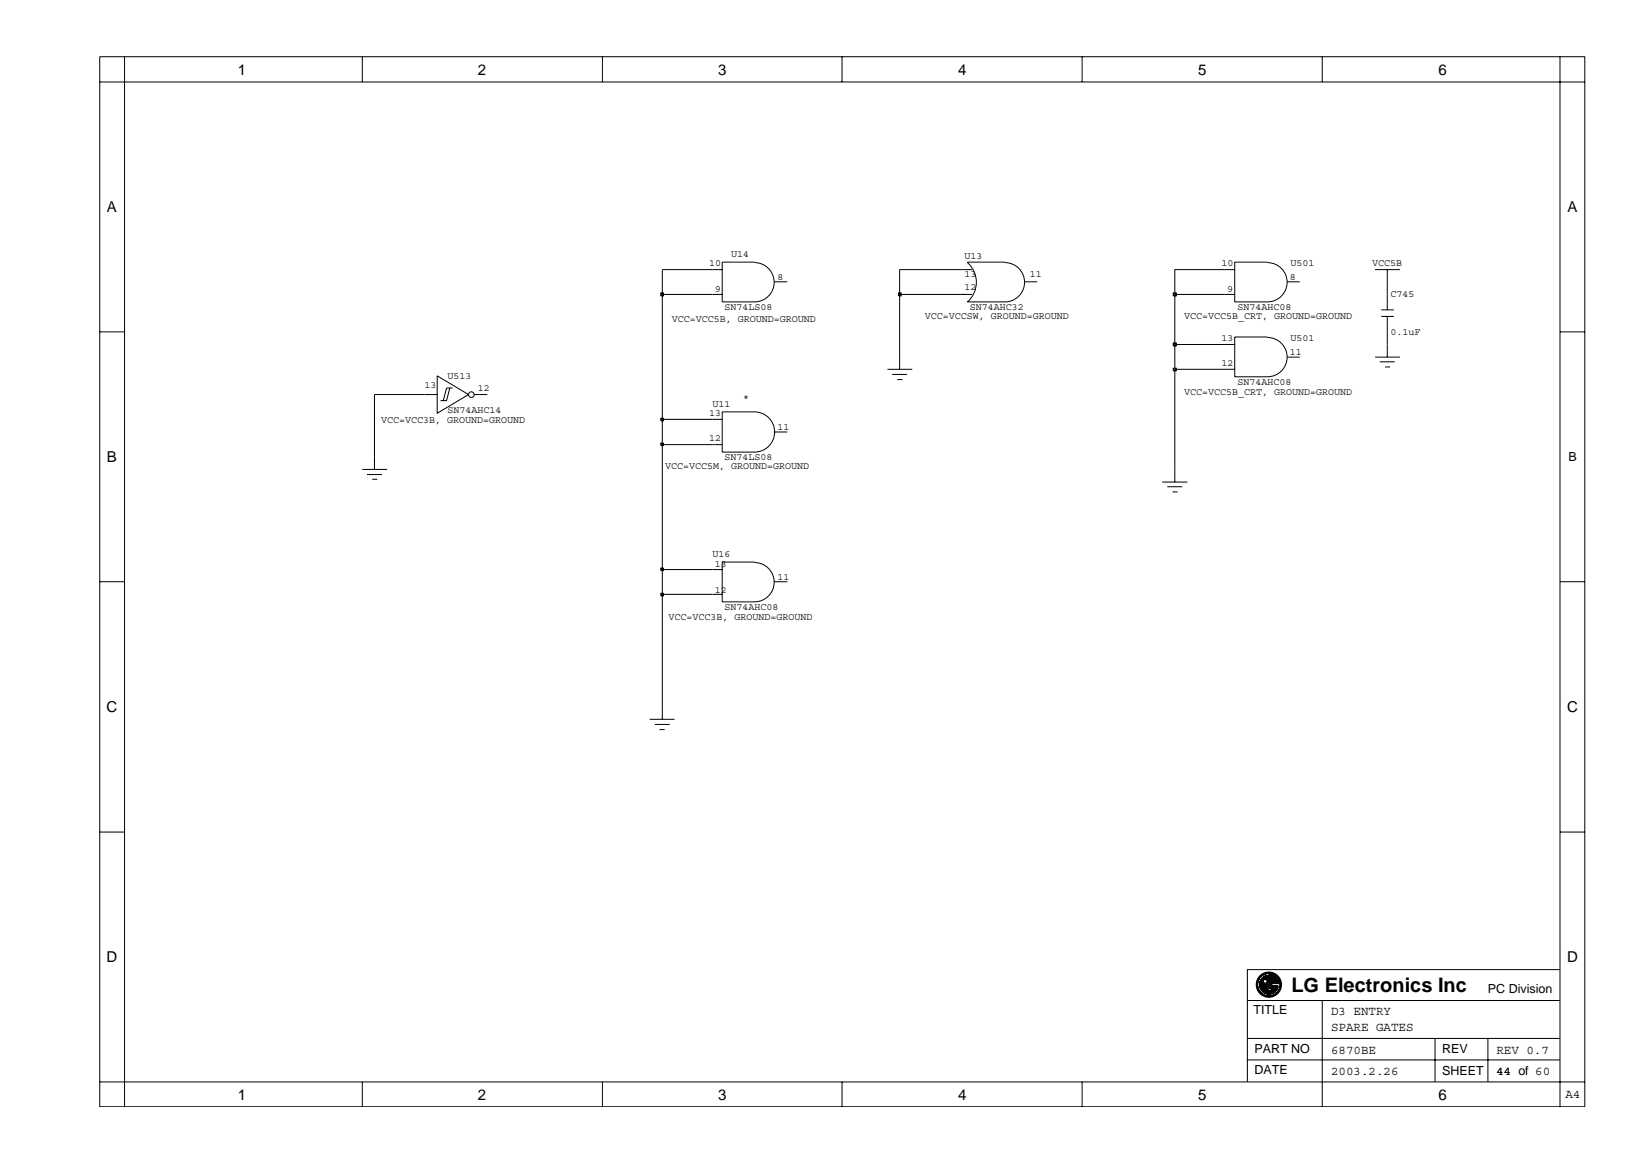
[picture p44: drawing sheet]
<svg xmlns="http://www.w3.org/2000/svg" width="297mm" height="210mm" viewBox="0 0 297 210" stroke-linecap="round" stroke-linejoin="round" font-family="sans-serif">
<defs><g id="words">
<text font-size="3.6" x="233.6" y="179.6">LG Electronics Inc</text>
<g font-size="2.7">
<text x="43" y="13.5">1</text>
<text x="86.5" y="13.5">2</text>
<text x="129.9" y="13.5">3</text>
<text x="173.3" y="13.5">4</text>
<text x="216.8" y="13.5">5</text>
<text x="260.2" y="13.5">6</text>
<text x="19.3" y="38.4">A</text>
<text x="283.6" y="38.4">A</text>
<text x="19.3" y="83.6">B</text>
<text x="19.3" y="128.9">C</text>
<text x="283.5" y="128.9">C</text>
<text x="19.3" y="174.1">D</text>
<text x="283.5" y="174.1">D</text>
<text x="43" y="199">1</text>
<text x="86.5" y="199">2</text>
<text x="129.9" y="199">3</text>
<text x="173.3" y="199">4</text>
<text x="216.8" y="199">5</text>
<text x="260.2" y="199">6</text>
</g>
<g font-size="2.3">
<text x="283.7" y="83.5">B</text>
<text x="269.2" y="179.6">PC Division</text>
<text x="226.7" y="183.5">TITLE</text>
<text x="240.8" y="183.6">D3 ENTRY</text>
<text x="226.9" y="190.5">PART NO</text>
<text x="240.8" y="186.6">SPARE GATES</text>
<text x="240.8" y="190.7">6870BE</text>
<text x="260.9" y="190.5">REV</text>
<text x="270.7" y="190.7">REV 0.7</text>
<text x="226.9" y="194.3">DATE</text>
<text x="240.8" y="194.6">2003.2.26</text>
<text x="260.9" y="194.5">SHEET</text>
<text x="270.7" y="194.6">44</text>
<text x="270.7" y="194.6">44 of 60</text>
<text x="283.2" y="198.7">A4</text>
</g>
<g font-size="1.8">
<text x="132.3" y="46.4">U14</text>
<text x="174.5" y="46.9">U13</text>
<text x="128.3" y="48.1">10</text>
<text x="129.3" y="52.9">9</text>
<text x="140.6" y="50.7">8</text>
<text x="174.5" y="50.2">13</text>
<text x="174.5" y="52.4">12</text>
<text x="186.3" y="50.2">11</text>
<text x="221" y="48.1">10</text>
<text x="222" y="52.9">9</text>
<text x="233.4" y="50.7">8</text>
<text x="233.4" y="48.1">U501</text>
<text x="248.2" y="48.1">VCC5B</text>
<text x="251.6" y="53.8">C745</text>
<text x="121.5" y="58.4">VCC=VCC5B, GROUND=GROUND</text>
<text x="131.1" y="56.1">SN74LS08</text>
<text x="167.3" y="57.8">VCC=VCCSW, GROUND=GROUND</text>
<text x="175.4" y="56.1">SN74AHC32</text>
<text x="214.2" y="57.8">VCC=VCC5B_CRT, GROUND=GROUND</text>
<text x="223.9" y="56.1">SN74AHC08</text>
<text x="221" y="61.8">13</text>
<text x="233.4" y="64.2">11</text>
<text x="233.4" y="61.8">U501</text>
<text x="251.6" y="60.6">0.1uF</text>
<text x="76.8" y="70.2">13</text>
<text x="81" y="68.5">U513</text>
<text x="86.5" y="70.7">12</text>
<text x="214.2" y="71.4">VCC=VCC5B_CRT, GROUND=GROUND</text>
<text x="221" y="66.2">12</text>
<text x="223.9" y="69.6">SN74AHC08</text>
<text x="68.9" y="76.5">VCC=VCC3B, GROUND=GROUND</text>
<text x="81" y="74.8">SN74AHC14</text>
<text x="128.3" y="75.3">13</text>
<text x="128.9" y="73.7">U11</text>
<text x="134.5" y="72.5">*</text>
<text x="140.6" y="77.8">11</text>
<text x="128.3" y="79.8">12</text>
<text x="131.1" y="83.2">SN74LS08</text>
<text x="120.3" y="84.9">VCC=VCC5M, GROUND=GROUND</text>
<text x="128.9" y="100.9">U16</text>
<text x="129.3" y="102.7">13</text>
<text x="129.3" y="107.2">12</text>
<text x="140.6" y="104.9">11</text>
<text x="120.9" y="112.1">VCC=VCC3B, GROUND=GROUND</text>
<text x="131.1" y="110.4">SN74AHC08</text>
</g>
</g></defs>
<g fill="none" stroke="#000" stroke-width=".18">
<path d="M128.9 53.3h1.8M128.9 48.8h1.8M136.5 47.4h-5.8v7.2h5.8a3.6 3.6 0 0 0 3.5-3.5 3.6 3.6 0 0 0-3.5-3.6M140.1 51h2.3M174.1 53.3h1.8M174.1 48.8h1.8M175 47.5a4.7 4.7 0 0 1 0 7.2M175 47.4h6.8M181.8 47.5a3.6 3.6 0 0 1 3.5 3.6 3.6 3.6 0 0 1-3.5 3.5h-6.8M185.4 51h2.2M221.6 53.3h1.8M221.6 48.8h1.8"/>
<path d="M229.3 47.4h-5.9v7.2h5.9a3.6 3.6 0 0 0 3.5-3.5 3.6 3.6 0 0 0-3.5-3.6M232.9 51h2.2M248.8 48.8h4.4M249.9 56.1h2.2M249.9 57.3h2.2M251 48.8v2.2M251 53.3v2.8M251 57.3v2.7M76.8 71.4h2.3M79.1 68l5.7 3.4-5.7 3.4zM81.4 70.2h-.6l-.6 2.3M81.9 70.2h-.5l-.6 2.3h-1.1"/>
<path d="M85.9 71.4h2.2M128.9 75.9h1.8M130.7 74.5h5.8a3.6 3.6 0 0 1 3.6 3.7 3.6 3.6 0 0 1-3.6 3.6h-5.8zM140.1 78.2h2.3M160.5 66.8h4.5M161.4 67.8h2.7M162.3 68.7h.9M162.7 64.6v2.2M221.6 66.8h1.8M221.6 62.3h1.8M229.3 61h-5.9v7.2h5.9a3.6 3.6 0 0 0 3.5-3.6 3.6 3.6 0 0 0-3.5-3.5M232.9 64.6h2.2"/>
<path d="M248.8 64.6h4.4M249.6 65.5h2.7M250.5 66.4h1M251 62.3v2.3M65.5 84.9h4.5M66.4 85.9h2.7M67.3 86.7h1M67.7 82.7v2.2M128.9 80.5h1.8M210.2 87.2h4.6M211.2 88.1h2.7M212.1 89h.9"/>
<path d="M212.5 84.9v2.3M119.8 107.5v22.7M128.9 107.5h1.8M128.9 103.1h1.8M136.5 101.7h-5.8v7.2h5.8a3.6 3.6 0 0 0 3.5-3.6 3.6 3.6 0 0 0-3.5-3.5M140.1 105.3h2.3M117.5 130.2h4.5M118.5 131.1h2.7M119.3 132h.9"/>
<circle cx="85.3" cy="71.4" r=".51"/>
</g>
<path d="M119.6 107.4h.4v.4h-.4z" fill-rule="evenodd" fill="#c2c2c2"/>
<path d="M119.6 107.4h.4v.4h-.4z" fill="none" stroke="#000" stroke-width=".25"/>
<path d="M119.8 103.1v4.4h9.1" fill="none" stroke="#000" stroke-width=".18"/>
<path d="M119.6 102.8h.4v.4h-.4z" fill-rule="evenodd" fill="#c2c2c2"/>
<path d="M119.6 102.8h.4v.4h-.4z" fill="none" stroke="#000" stroke-width=".25"/>
<path d="M67.7 71.4v11.3M212.5 66.8v18.1M119.8 80.5v22.6h9.1" fill="none" stroke="#000" stroke-width=".18"/>
<path d="M119.6 80.2h.4v.4h-.4z" fill-rule="evenodd" fill="#c2c2c2"/>
<path d="M119.6 80.2h.4v.4h-.4z" fill="none" stroke="#000" stroke-width=".25"/>
<path d="M119.8 75.9v4.6h9.1" fill="none" stroke="#000" stroke-width=".18"/>
<path d="M119.6 75.7h.4v.4h-.4z" fill-rule="evenodd" fill="#c2c2c2"/>
<path d="M119.6 75.7h.4v.4h-.4z" fill="none" stroke="#000" stroke-width=".25"/>
<path d="M119.8 53.3v22.6h9.1M67.7 71.4h9.1" fill="none" stroke="#000" stroke-width=".18"/>
<path d="M212.3 66.7h.5v.4h-.5z" fill-rule="evenodd" fill="#c2c2c2"/>
<path d="M212.3 66.7h.5v.4h-.5z" fill="none" stroke="#000" stroke-width=".25"/>
<path d="M162.7 53.3v11.3M212.5 62.3v4.5h9.1" fill="none" stroke="#000" stroke-width=".18"/>
<path d="M212.3 62.1h.5v.5h-.5z" fill-rule="evenodd" fill="#c2c2c2"/>
<path d="M212.3 62.1h.5v.5h-.5z" fill="none" stroke="#000" stroke-width=".25"/>
<path d="M212.5 53.3v9h9.1M251 60v2.3" fill="none" stroke="#000" stroke-width=".18"/>
<path d="M119.6 53h.4v.5h-.4z" fill-rule="evenodd" fill="#c2c2c2"/>
<path d="M119.6 53h.4v.5h-.4z" fill="none" stroke="#000" stroke-width=".25"/>
<path d="M119.8 48.8v4.5h9.1" fill="none" stroke="#000" stroke-width=".18"/>
<path d="M162.6 53h.4v.5h-.4z" fill="#c2c2c2"/>
<path d="M162.6 53h.4v.5h-.4z" fill="none" stroke="#000" stroke-width=".25"/>
<path d="M162.7 48.8v4.5h11.4" fill="none" stroke="#000" stroke-width=".18"/>
<path d="M212.3 53h.5v.5h-.5z" fill-rule="evenodd" fill="#c2c2c2"/>
<path d="M212.3 53h.5v.5h-.5z" fill="none" stroke="#000" stroke-width=".25"/>
<g fill="none" stroke="#000" stroke-width=".18">
<path d="M18 10.3h268.7v190h-268.7zM22.5 14.8h259.7v181h-259.7zM22.5 10.3v4.5h-4.5M65.5 10.3v4.5M109 10.3v4.5M152.3 10.3v4.5M195.8 10.3v4.5M239.2 10.3v4.5M282.2 14.8h4.5M282.2 10.3v4.5M119.8 48.8h9.1M162.7 48.8h11.4"/>
<path d="M221.6 48.8h-9.1v4.5h9.1M251 51v2.3M18 60h4.5M282.2 60h4.5M18 105.3h4.5M282.2 105.3h4.5M18 150.6h4.5M282.2 150.6h4.5M228 178.9h1.4M228.2 177.1h1.3h-1.2h1.2l-1.1-.1h1.1l-1.1-.1h1.1h-1.1l1.1-.1h-.9l.2-.2h.7h-.7l.7-.1a1.69 1.69 0 0 0-1.7 1.7 1.69 1.69 0 0 0 1.7 1.7M228.5 177.7l-.6-.1 .6 .1-.7 .1h.8l-.8 .1h1M228.8 177.1h-.6l.4 .1h-.5l.4 .2h-.5h.5l-.6 .2 .5-.1-.5 .1h.6h-.6"/>
<path d="M229 177.1h.4l-.3 .1h.3l-.2 .1 .2 .1v.2l-.2 .1h.2l-.3 .1h.3l-.4 .1 .4 .1h-1.6l1.6 .1h-1.6l1.6 .1h-1.6h1.6h-1.6l1.6 .1h-1.6l1.6 .1-1.6 .1 1.6 .1h-1.6l1.6 .1h-1.5l1.5 .1h-1.5h.1h1.4h-1.4M229.4 179.3h1.4h-1.4h1.3l-1.3 .1h1.2l-1.2 .1h1.2l-1.2 .1 1 .1h-1l.8 .1-.8 .1 .7-.1M229.4 178.9l-1.4 .1 1.4 .1h-1.2l1.2 .1h-1.2l1.2 .1h-1.1h1.1h-1l1 .1h-1l1 .1-.9 .1h.9l-.7 .1h.7l-.5 .1 .5 .1M229.4 178.9l-1.4-.1 .2 .4M229.4 177.1v2.8h.5M229.6 176.3a1.69 1.69 0 0 1 1.9 1.7M229.7 177.1v1.8M229.9 176.2h-.3v.9h1.6h-1.6h1.5l-1.5-.1h1.5l-1.5-.1h1.4l-1.4-.1h1.3l-1.3-.1 1.2-.1h-1.2l1.1-.1h-1.1h1h-1l.8-.1-.8-.1M230 178.4h1.1h-1.1l1.1 .1h-1.1l1.1 .1h-1.1l1.1 .1h-1.1l1.1 .1h-1.1h1.1h-1.1l1.1 .1-1.1 .1h1l-1 .1h1l-1 .1 .9 .1h-.9M230 178v.3h1.2M231.2 178.4a1.78 1.78 0 0 1-1.7 1.5M231.2 177.1h-1.5l1.6 .2-1.6-.1 1.6 .1h-1.6l1.6 .1-1.6 .1h1.7h-1.7l1.7 .1h-1.7h1.7l-1.7 .1h1.8l-1.8 .1h1.8l-1.8 .1h1.8l-1.8 .1v.9h.3v-.9h-.2v.9h.2v-.8h-.2v.7h.2l-.1-.7v.7l.1-.3"/>
<path d="M282.2 175.4h-56.6v20.4M18 195.8h4.5v4.5M65.5 195.8v4.5M109 195.8v4.5M152.3 195.8v4.5M195.8 195.8v4.5M225.6 181h56.6M225.6 187.9h56.6M225.6 191.8h56.6M239.2 181v19.3M259.6 187.9v7.9M269.2 187.9v7.9"/>
<path d="M286.7 195.8h-4.5v4.5"/>
<circle cx="228.9" cy="177.6" r=".34"/>
<circle cx="229.5" cy="178.2" r="2.29"/>
<circle cx="229.5" cy="178.2" r="2.03"/>
<circle cx="229.5" cy="178.2" r="2.2"/>
<circle cx="229.5" cy="178.2" r="2.12"/>
</g>
<use href="#words"/>
</svg>
